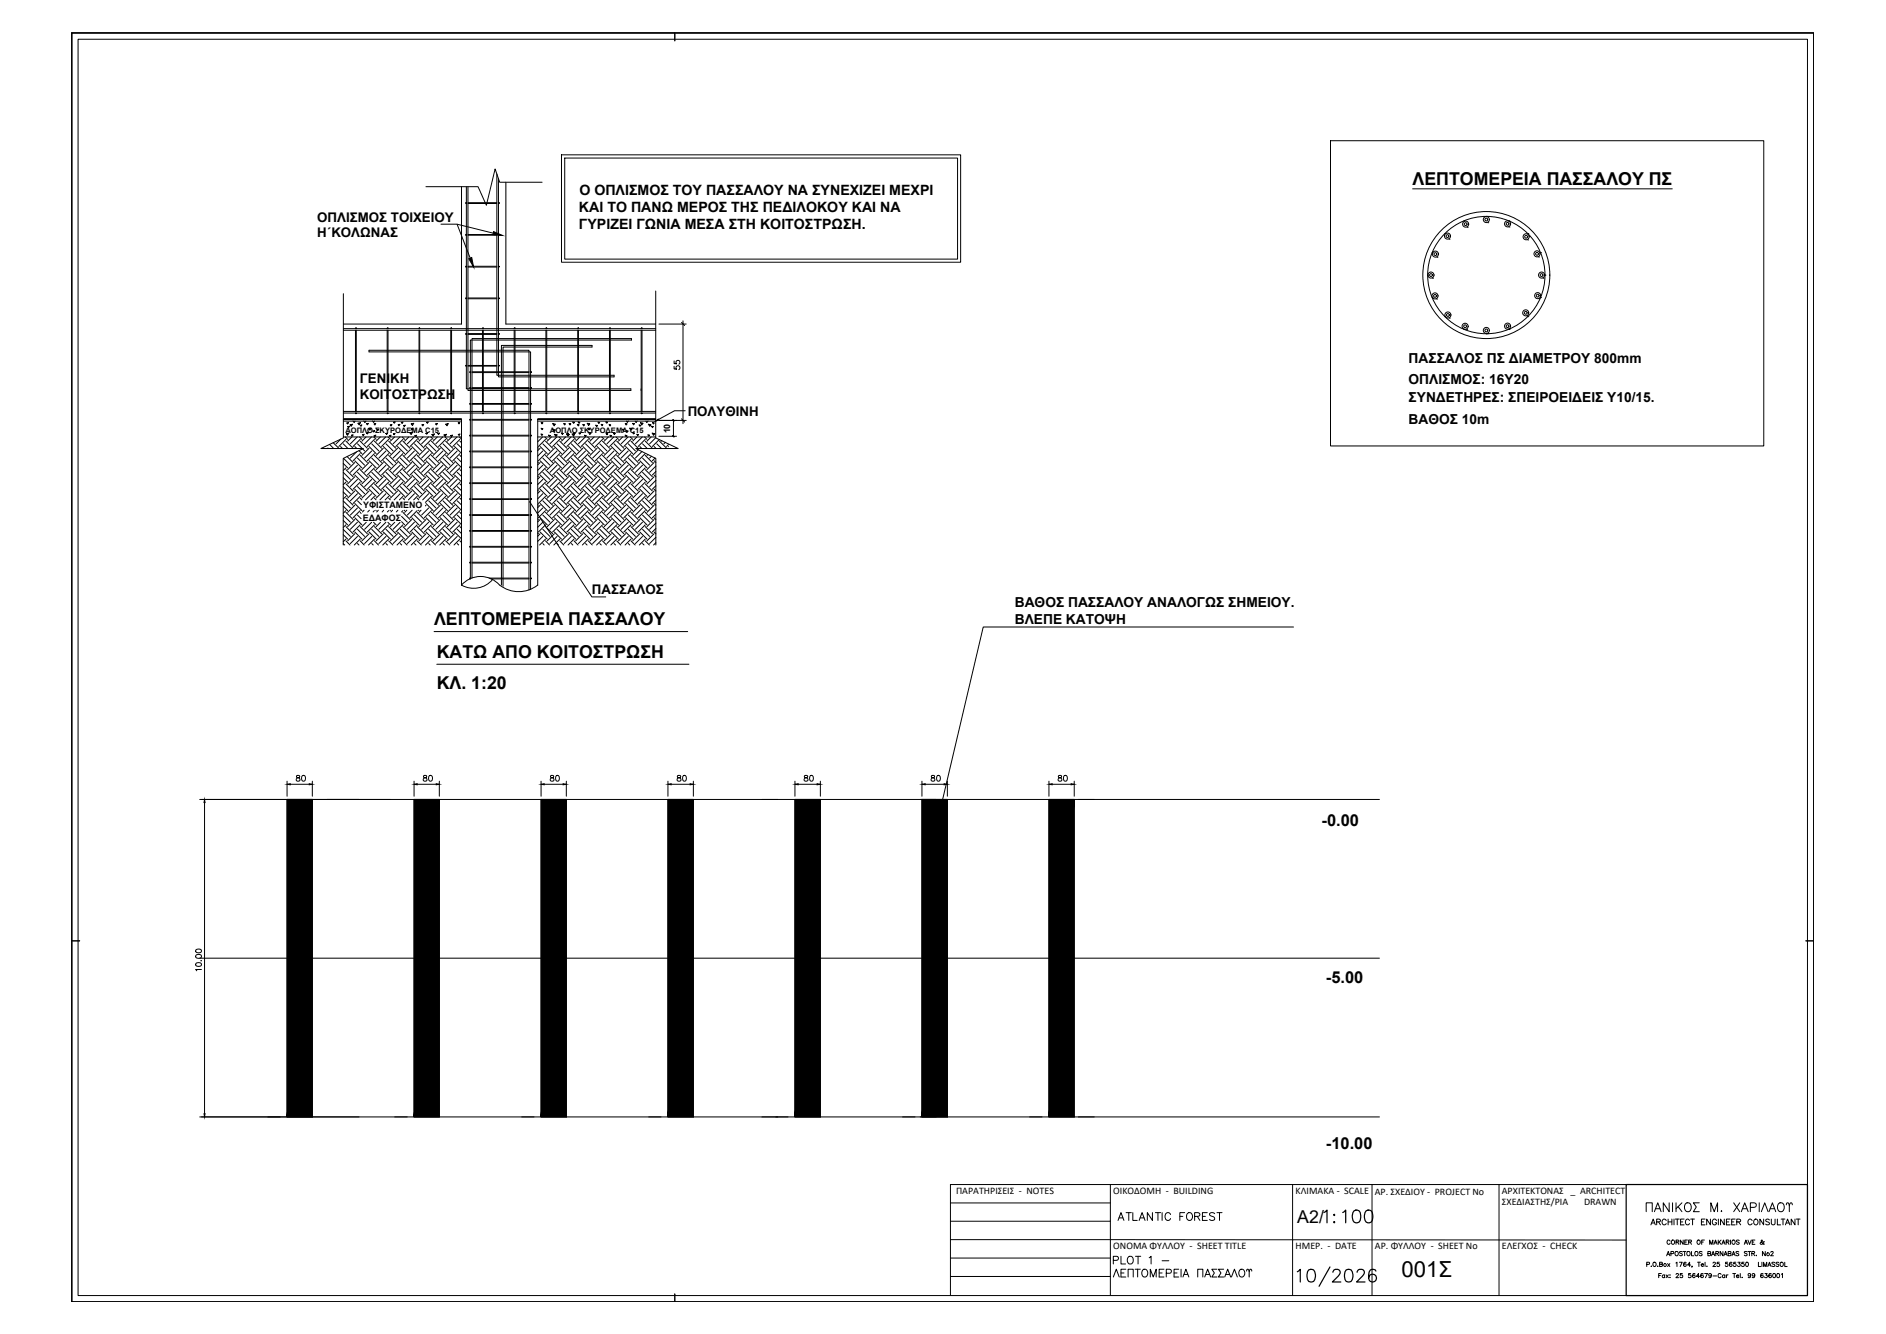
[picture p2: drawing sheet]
<svg xmlns="http://www.w3.org/2000/svg" width="594mm" height="420mm" viewBox="0 0 594 420" stroke-linecap="round" stroke-linejoin="round" font-family="sans-serif">
<defs><g id="words">
<text font-size="10.1" x="407.5" y="406.4">10/2026</text>
<text font-size="7.5" x="415.9" y="386.3">1:100</text>
<text font-size="7" x="441.5" y="402.2">001Σ</text>
<text font-size="6.2" x="517.2" y="382.8">PANIKOS M. CARILAOU</text>
<text font-size="5.7" x="351" y="385.6">ATLANTIC FOREST</text>
<g font-size="5.6">
<text x="445" y="58.3">ΛΕΠΤΟΜΕΡΕΙΑ ΠΑΣΣΑΛΟΥ ΠΣ</text>
<text x="136.7" y="196.9">ΛΕΠΤΟΜΕΡΕΙΑ ΠΑΣΣΑΛΟΥ</text>
<text x="137.6" y="207.2">ΚΑΤΩ ΑΠΟ ΚΟΙΤΟΣΤΡΩΣΗ</text>
<text x="137.6" y="217">ΚΛ. 1:20</text>
<text x="408.6" y="385.1">Α2/</text>
</g>
<text font-size="5.3" x="215.2" y="117.5" transform="rotate(-90 215.2 117.5)">55</text>
<g font-size="5.2">
<text x="416.3" y="260.2">-0.00</text>
<text x="417.7" y="309.5">-5.00</text>
<text x="417.7" y="361.7">-10.00</text>
</g>
<g font-size="4.9">
<text x="92.1" y="247.3">80</text>
<text x="131.9" y="247.3">80</text>
<text x="172.2" y="247.3">80</text>
<text x="212" y="247.3">80</text>
<text x="251.9" y="247.3">80</text>
<text x="292.1" y="247.3">80</text>
<text x="332" y="247.3">80</text>
<text x="64.2" y="306.9" transform="rotate(-90 64.2 306.9)">10.00</text>
</g>
<g font-size="4.5">
<text x="182.5" y="61.3">O ΟΠΛΙΣΜΟΣ ΤΟΥ ΠΑΣΣΑΛΟΥ ΝΑ ΣΥΝΕΧΙΖΕΙ ΜΕΧΡΙ</text>
<text x="182.4" y="66.7">ΚΑΙ ΤΟ ΠΑΝΩ ΜΕΡΟΣ ΤΗΣ ΠΕΔΙΛΟΚΟΥ ΚΑΙ ΝΑ</text>
<text x="182.4" y="72.1">ΓΥΡΙΖΕΙ ΓΩΝΙΑ ΜΕΣΑ ΣΤΗ ΚΟΙΤΟΣΤΡΩΣΗ.</text>
</g>
<g font-size="4.3">
<text x="443.7" y="114.5">ΠΑΣΣΑΛΟΣ ΠΣ ΔΙΑΜΕΤΡΟΥ 800mm</text>
<text x="443.7" y="120.9">ΟΠΛΙΣΜΟΣ: 16Υ20</text>
<text x="443.7" y="126.7">ΣΥΝΔΕΤΗΡΕΣ: ΣΠΕΙΡΟΕΙΔΕΙΣ Υ10/15.</text>
<text x="443.7" y="133.6">ΒΑΘΟΣ 10m</text>
<text x="319.7" y="191.2">ΒΑΘΟΣ ΠΑΣΣΑΛΟΥ ΑΝΑΛΟΓΩΣ ΣΗΜΕΙΟΥ.</text>
<text x="319.7" y="196.4">ΒΛΕΠΕ ΚΑΤΟΨΗ</text>
</g>
<g font-size="4.2">
<text x="99.9" y="69.8">ΟΠΛΙΣΜΟΣ ΤΟΙΧΕΙΟΥ</text>
<text x="99.9" y="74.7">Η΄ΚΟΛΩΝΑΣ</text>
<text x="113.4" y="120.5">ΓΕΝΙΚΗ</text>
<text x="113.4" y="125.7">ΚΟΙΤΟΣΤΡΩΣΗ</text>
<text x="216.6" y="130.9">ΠΟΛΥΘΙΝΗ</text>
<text x="186.4" y="187.1">ΠΑΣΣΑΛΟΣ</text>
</g>
<g font-size="3.2">
<text x="301.2" y="375.9">ΠΑΡΑΤΗΡΙΣΕΙΣ - NOTES</text>
<text x="350.7" y="375.9">ΟΙΚΟΔΟΜΗ - BUILDING</text>
<text x="408.1" y="375.9">ΚΛΙΜΑΚΑ - SCALE</text>
<text x="433.1" y="376.5">ΑΡ. ΣΧΕΔIOY - PROJECT No</text>
<text x="473.1" y="375.9">ΑΡΧΙΤΕΚΤΟΝΑΣ _ ARCHITECT</text>
<text x="473.1" y="379.5">ΣΧΕΔΙΑΣΤΗΣ/ΡΙΑ</text>
<text x="499" y="379.5">DRAWN</text>
<text x="350.7" y="393.4">ΟΝΟΜΑ ΦΥΛΛΟΥ - SHEET TITLE</text>
<text x="408.1" y="393.3">ΗΜΕΡ. - DATE</text>
<text x="433.1" y="393.4">ΑΡ. ΦΥΛΛΟΥ - SHEET No</text>
<text x="473.1" y="393.3">ΕΛΕΓΧΟΣ - CHECK</text>
</g>
<g font-size="2.8">
<text x="211.1" y="136.5" transform="rotate(-90 211.1 136.5)">10</text>
<text x="114.4" y="160.1">ΥΦΙΣΤΑΜΕΝΟ</text>
<text x="114.3" y="164">ΕΔΑΦΟΣ</text>
</g>
<g font-size="2.4">
<text x="108.8" y="136.2">ΑΟΠΛΟ ΣΚΥΡΟΔΕΜΑ C15</text>
<text x="173.2" y="136.2">ΑΟΠΛΟ ΣΚΥΡΟΔΕΜΑ C15</text>
</g>
</g></defs>
<!-- layer: 15 -->
<g fill="#000" stroke="#000" stroke-width=".31">
<path d="M90.4 251.8v100l8-100zM98.4 251.8v100h-8z"/>
<path d="M130.4 251.8v100l8-100zM138.4 251.8v100h-8z"/>
<path d="M170.4 251.8v100l8-100zM178.4 251.8v100h-8z"/>
<path d="M210.4 251.8v100l8-100zM218.4 251.8v100h-8z"/>
<path d="M250.4 251.8v100l8-100zM258.4 251.8v100h-8z"/>
<path d="M290.4 251.8v100l8-100zM298.4 251.8v100h-8z"/>
<path d="M330.4 251.8v100l8-100zM338.4 251.8v100h-8z"/>
</g>
<!-- layer: 4 -->
<path d="M62.9 301.8h371.6M62.9 351.8h371.6" fill="none" stroke="#000" stroke-width=".31"/>
<!-- layer: 1 -->
<g fill="none" stroke="#000" stroke-width=".31">
<path d="M22.6 10.4h548.7v399.6h-548.7zM212.6 10.4v2.5M146.9 58.8v63.7h51.8v.5h-51.3v-64.2M156.5 54.8v63.4h36.9v.5h-36.4v-62.4M176.9 48.8h125.7v33.8h-125.7zM177.9 49.8h123.7v31.8h-123.7zM445 59.5h81.8M138.9 70.6h5.1l11.4 2.8M144 70.6l4.1 10.7M108.2 104h98.3M108.2 103.5h98.3M108.2 130.1h98.3"/>
<path d="M108.2 129.6h98.3M109.1 136.6l.8-.2-.4 .7zM109.3 133.2l.5-.1-.3 .5zM109.6 134.4l.5-.2-.3 .5zM110.3 133.8l.8-.2-.5 .7zM110.7 137.1l.6-.2-.4 .5zM111.2 132.6l.3 .5 .3-.5M112.8 133.3l.8-.2-.5 .7zM113.5 134l.5-.2-.3 .5zM114.2 136.9l.5-.1-.3 .4zM114.6 132.6l.3 .5 .4-.5M115.5 133.5l.5-.1-.3 .4z"/>
<path d="M115.5 136.4l.5-.2-.3 .5zM116.2 135l.8-.2-.5 .7zM117.3 132.6l.4 .5 .3-.5M117.5 135.8l.5-.2-.3 .5zM117.9 137.2l.5-.2-.3 .5zM117.9 133.5l.5-.1-.3 .5zM118.8 135.3l.5-.1-.3 .4zM121.5 136.5l.6-.1-.3 .5zM122.6 137.2l.6-.1-.3 .4zM122.9 133.9l.6-.2-.4 .5zM123.9 136.7l.6-.2-.4 .4zM124 133l.5-.2-.3 .5z"/>
<path d="M125.4 133.8l.6-.2-.4 .5zM126.4 133.1l.6-.2-.3 .5zM127.1 134.1l.6-.2-.3 .5zM129.2 136.4l.8-.3-.5 .8zM129.5 133.5l.8-.2-.4 .7zM129.5 135.1l.5-.1-.2 .4zM130.7 137.2l.5-.1-.3 .4zM132.9 133.8l.6-.1-.3 .5zM134.2 136.5l.5-.2-.3 .5zM134.4 133l.5-.1-.3 .5zM136.1 136.9l.8-.2-.5 .7zM137.2 133.5l.6-.1-.3 .5z"/>
<path d="M137.9 136.5l.6-.1-.4 .5zM139.9 137l.8-.2-.5 .7zM140.4 133.6l.8-.2-.4 .7zM142 137.2l.5-.2-.3 .5zM144.4 133.2l.5-.1-.3 .4zM144.4 136.8l.5-.1-.3 .5zM170.4 136.7l.5 .1-.2 .4zM170.4 133.1l.6 .1-.3 .3zM170.4 134.9l.6 .1-.3 .3zM172.8 137l.5 .2-.2 .3zM174.1 133.4l.8 .2-.4 .5zM174.1 135.2l.8 .2-.4 .5z"/>
<path d="M174.6 136.8l.9 .2-.4 .5zM176.8 136.4l.6 .1-.2 .4zM177.5 133.4l.6 .1-.3 .4zM178.4 136.7l.9 .2-.4 .5zM178.6 136.4l.5 .1-.2 .4zM179.2 133.4l.6 .1-.3 .4zM180.2 136.7l.8 .2-.4 .5zM180.4 132.9l.5 .1-.2 .4zM180.6 136.3l.5 .2-.2 .3zM181.8 133.7l.6 .1-.2 .4zM182.1 132.9l.5 .1-.2 .4zM182.3 136.3l.5 .2-.2 .3z"/>
<path d="M183.6 133.7l.5 .1-.2 .4zM184.1 137.1l.5 .1-.2 .3zM185 133.3l.8 .2-.4 .5zM185.3 135l.5 .1-.3 .3zM185.3 136.1l.9 .3-.4 .5zM187.6 133.9l.6 .2-.2 .3zM188.3 132.9l.6 .2-.3 .3zM189.4 133.6l.5 .2-.2 .3zM190.8 132.8l.5 .2-.2 .3zM190.9 136.5l.5 .2-.2 .2zM191.9 133.7l.5 .2-.2 .3zM192.1 137.1l.6 .1-.3 .3z"/>
<path d="M193.2 136.4l.6 .1-.3 .4zM196 135.2l.6 .1-.3 .3zM196.9 137l.5 .2-.2 .3zM196.9 133.4l.6 .1-.3 .4zM197.3 135.6l.5 .2-.2 .3zM198 132.6l-.4 .5-.3-.5M198.3 134.8l.8 .2-.3 .5zM199.3 133.4l.5 .1-.2 .3zM199.3 136.2l.5 .2-.2 .3zM200.6 136.8l.5 .1-.2 .3zM200.7 132.6l-.3 .5-.3-.5M201.3 133.8l.5 .2-.2 .3z"/>
<path d="M201.7 133.1l.8 .2-.3 .5zM201.9 122.5v.5M204 136.9l.6 .2-.2 .3zM204.1 132.6l-.3 .5-.3-.5M204.2 133.6l.8 .2-.3 .5zM205.2 134.2l.5 .2-.2 .3zM205.4 136.4l.8 .2-.3 .5zM205.5 133.1l.5 .1-.2 .4zM207.6 132.4h5.5M207.6 137.4h5.5M212.1 132.4v5M215.8 129.4h-3.3l-5.1 2.7"/>
<path d="M136.7 198.9h79.9M148.7 182.1v-75.5h50.2v.5h-50.7v75.2M157.9 184.3v-75.5h28.6v.5h-28v75.4M167.1 185.6v-74.8h-50.9v-.5h50.4v75.5M407.5 197.5h-97.8l-13 55.2M137.6 209.2h79.4M62.9 251.8h371.6M90.4 251.8h8v100h-8zM102.9 251.8h20M130.4 251.8h8v100h-8zM170.4 251.8h8v100h-8zM210.4 251.8h8v100h-8z"/>
<path d="M240 251.8h5M250.4 251.8h8v100h-8zM289.9 251.8h5M290.4 251.8h8v100h-8zM330.4 251.8h8v100h-8zM339.7 251.8h5M22.6 296.3h2.5M568.8 296.3h2.5M240 351.8h5M289.9 351.8h5M339.7 351.8h5M212.6 407.5v2.5"/>
</g>
<!-- layer: 3 -->
<g fill="none" stroke="#000" stroke-width=".31">
<path d="M207.6 102.1h8.6M214.7 101.6l.9 .9M215.1 101v32.4M207.6 132.4h8.6M214.7 131.9l.9 1M166.8 158l19.6 30h4.4M63.5 251.8h49.6M64.4 252.8v98M90.4 246v4.8M98.4 246v4.8M130.4 246v4.8M138.4 246v4.8"/>
<path d="M170.4 246v4.8M178.4 246v4.8M210.4 246v4.8M218.4 246v4.8M250.4 246v4.8M258.4 246v4.8M290.4 246v4.8M298.4 246v4.8M330.4 246v4.8M338.4 246v4.8M63.5 351.8h49.6M124.3 351.8h4"/>
<path d="M164.3 351.8h3.9M204.3 351.8h3.9M244.3 351.8h3.9M284.3 351.8h3.9M324.3 351.8h4"/>
</g>
<!-- layer: 0 -->
<g fill="none" stroke="#000" stroke-width=".31">
<path d="M22.6 10.4h548.7v399.6h-548.7zM24.6 12.4h544.7v395.7h-544.7zM145.4 58.8v43.3h-37.2M159.3 57.4v44.7h47.2M170.8 57.4h-13.4l-1.4-4.2-2.8 11.4-2.6-5.8h-16.4M108.2 92.5v45.4l-7.1 3.4h13.3l-6.3 3.1v27.3M206.5 91.7v46.2l7.1 3.4h-13.3l6.3 3.1v27.3M108.2 132h37.2h-37.2h37.2v52.3M108.2 132.6h37.2M108.2 137.6h37.2M169.4 132.6h37.1M169.4 137.6h37.1"/>
<path d="M206.5 132h-37.1h37.1h-37.1v52.3M155.2 182.5a7.8 7.8 0 0 1-9.8 1.8 8 8 0 0 1 12 0M157.4 184.3a9.7 9.7 0 0 0 12 0"/>
</g>
<!-- layer: AKM -->
<g fill="none" stroke="#000" stroke-width=".31">
<path d="M419.1 44.3h136.5v96.2h-136.5zM103.8 140l1.3 1.3M104.9 139.4l1.8 1.8M107.4 138.3l-1.5 1.5M108.1 139.8l1.5 1.5M108.8 137.6l.7 .8M109 138.4l-2.3 2.2M109 138.9l2.2 2.3M110.8 137.6l-1.3 1.3M112.5 137.6l-2.1 2.2M112.6 139.8l1.5 1.5M113.2 137.6l.8 .8"/>
<path d="M113.5 138.4l-2.3 2.2M113.5 138.9l2.2 2.3M115.3 137.6l-1.3 1.3M117 137.6l-2.1 2.2M117.1 139.8l2.2 2.2M117.7 137.6l.8 .8M117.9 138.4l-2.2 2.2M117.9 138.9l2.3 2.3M119.8 137.6l-1.3 1.3M121.5 137.6l-2.2 2.2M121.6 139.8l2.2 2.2M122.2 137.6l.8 .8"/>
<path d="M122.4 138.4l-2.2 2.2M122.4 138.9l2.3 2.3M124.3 137.6l-1.3 1.3M126 137.6l-2.2 2.2M126.1 139.8l2.2 2.2M126.7 137.6l.8 .8M126.9 138.4l-2.2 2.2M126.9 138.9l2.3 2.3M128.8 137.6l-1.3 1.3M130.5 137.6l-2.2 2.2M130.6 139.8l2.2 2.2M131.2 137.6l.8 .8"/>
<path d="M131.4 138.4l-2.2 2.2M131.4 138.9l2.2 2.3M133.3 137.6l-1.3 1.3M135 137.6l-2.2 2.2M135 139.8l2.3 2.2M135.7 137.6l.7 .8M135.9 138.4l-2.3 2.2M135.9 138.9l2.2 2.3M137.8 137.6l-1.4 1.3M139.4 137.6l-2.1 2.2M139.5 139.8l2.3 2.2M140.2 137.6l.7 .8"/>
<path d="M140.4 138.4l-2.3 2.2M140.4 138.9l2.2 2.3M142.3 137.6l-1.4 1.3M143.9 137.6l-2.1 2.2M144 139.8l1.4 1.3M144.7 137.6l.7 .7M144.9 138.4l-2.3 2.2M144.9 138.9l.5 .5M170.9 137.6l-1.5 1.5M171 139.8l2.2 2.2M171.6 137.6l.8 .8M171.8 138.4l-2.2 2.2"/>
<path d="M171.8 138.9l2.3 2.3M173.7 137.6l-1.3 1.3M175.4 137.6l-2.2 2.2M175.5 139.8l2.2 2.2M176.1 137.6l.8 .8M176.3 138.4l-2.2 2.2M176.3 138.9l2.3 2.3M178.2 137.6l-1.3 1.3M179.9 137.6l-2.2 2.2M180 139.8l2.2 2.2M180.6 137.6l.8 .8M180.8 138.4l-2.2 2.2"/>
<path d="M180.8 138.9l2.2 2.3M182.7 137.6l-1.3 1.3M184.4 137.6l-2.2 2.2M184.4 139.8l2.3 2.2M185.1 137.6l.7 .8M185.3 138.4l-2.3 2.2M185.3 138.9l2.2 2.3M187.2 137.6l-1.4 1.3M188.8 137.6l-2.1 2.2M188.9 139.8l2.3 2.2M189.6 137.6l.7 .8M189.8 138.4l-2.3 2.2"/>
<path d="M189.8 138.9l2.2 2.3M191.6 137.6l-1.3 1.3M193.3 137.6l-2.1 2.2M193.4 139.8l2.3 2.2M194.1 137.6l.7 .8M194.3 138.4l-2.3 2.2M194.3 138.9l2.2 2.3M196.1 137.6l-1.3 1.3M197.8 137.6l-2.1 2.2M197.9 139.8l2.3 2.2M198.5 137.6l.8 .8M198.8 138.4l-2.3 2.2"/>
<path d="M198.8 138.9l2.2 2.3M200.6 137.6l-1.3 1.3M202.3 137.6l-2.1 2.2M202.4 139.8l1.5 1.5M203 137.6l.8 .8M203.2 138.4l-2.2 2.2M203.2 138.9l2.3 2.3M205.1 137.6l-1.3 1.3M206.5 137.9l-1.9 1.9M206.9 139.8l1.5 1.5M207.7 138.4l-2.2 2.2M207.7 138.9l2.3 2.3"/>
<path d="M208.4 138.8l-.1 .1M209.6 139.3l-.5 .5M103.3 141.1l.1 .2M107.3 141.2l-.1 .1M107.3 140.6l.6 .7M108.1 159.4l1.4 1.4M108.1 154.9l1.4 1.4M108.1 150.5l1.4 1.3M108.1 146l1.4 1.4M108.1 157.8l2.3 2.2M108.1 153.3l2.3 2.2M108.1 148.8l2.3 2.2"/>
<path d="M108.2 144.4l2.2 2.1M109 147.4l-.9 .8M109 151.8l-.9 .9M109 156.3l-.9 .8M109 156.9l2.2 2.2M109 152.4l2.2 2.2M109 147.9l2.2 2.3M109.3 143.8l1.9 1.9M111.8 141.2l-.1 .1M111.8 145.7l-2.3 2.2M111.8 150.2l-2.3 2.2M111.8 154.6l-2.3 2.3"/>
<path d="M111.8 159.1l-2.3 2.3M111.8 158.6l2.2 2.2M111.8 154.1l2.2 2.2M111.8 149.6l2.2 2.2M111.8 145.1l2.2 2.3M111.8 140.6l.6 .7M112.3 142.3l-1.9 2M112.6 146.5l-2.2 2.3M112.6 151l-2.2 2.2M112.6 155.5l-2.2 2.2M112.6 160l-2.2 2.2M112.6 157.7l1.2 1.3"/>
<path d="M112.6 153.2l2.3 2.3M112.6 148.8l2.3 2.2M112.6 144.3l2.3 2.2M113.1 141.9l.9 1M113.5 142.9l-2.3 2.2M113.5 147.4l-2.3 2.2M113.5 151.8l-2.3 2.3M113.5 156.3l-2.3 2.3M113.5 156.9l.5 .5M113.5 152.4l2.2 2.2M113.5 147.9l2.2 2.3M113.5 143.4l2.2 2.3"/>
<path d="M114.2 141.4l.7 .6M116.2 141.2l-2.2 2.2M116.2 145.7l-2.2 2.2M116.2 150.2l-2.2 2.2M116.2 154.6l-2.2 2.3M116.2 154.1l2.3 2.2M116.2 149.6l2.3 2.2M116.2 145.1l2.3 2.3M116.2 140.6l2.3 2.3M117.1 142l-2.2 2.3M117.1 146.5l-2.2 2.3M117.1 151l-2.2 2.2"/>
<path d="M117.1 155.5l-2 1.9M117.1 153.2l2.2 2.3M117.1 148.8l2.2 2.2M117.1 144.3l2.2 2.2M117.9 142.9l-2.2 2.2M117.9 147.4l-2.2 2.2M117.9 151.8l-2.2 2.3M117.9 156.3l-1.1 1.1M117.9 156.9l.5 .5M117.9 152.4l2.3 2.2M117.9 147.9l2.3 2.3M117.9 143.4l2.3 2.3"/>
<path d="M120.7 141.2l-2.2 2.2M120.7 145.7l-2.2 2.2M120.7 150.2l-2.2 2.2M120.7 154.6l-2.2 2.3M120.7 154.1l2.3 2.2M120.7 149.6l2.3 2.2M120.7 145.1l2.3 2.3M120.7 140.6l2.3 2.3M121.6 142l-2.3 2.3M121.6 146.5l-2.3 2.3M121.6 151l-2.3 2.2M121.6 155.5l-1.9 1.9"/>
<path d="M121.6 153.2l2.2 2.3M121.6 148.8l2.2 2.2M121.6 144.3l2.2 2.2M122.4 142.9l-2.2 2.2M122.4 147.4l-2.2 2.2M122.4 151.8l-2.2 2.3M122.4 156.3l-1.1 1.1M122.4 156.9l.5 .5M122.4 152.4l2.3 2.2M122.4 147.9l2.3 2.3M122.4 143.4l2.3 2.3M125.2 141.2l-2.2 2.2"/>
<path d="M125.2 145.7l-2.2 2.2M125.2 150.2l-2.2 2.2M125.2 154.6l-2.2 2.3M125.2 154.1l2.3 2.2M125.2 149.6l2.3 2.2M125.2 145.1l2.3 2.3M125.2 140.6l2.3 2.3M126.1 142l-2.3 2.3M126.1 146.5l-2.3 2.3M126.1 151l-2.3 2.2M126.1 155.5l-1.9 1.9M126.1 153.2l2.2 2.3"/>
<path d="M126.1 148.8l2.2 2.2M126.1 144.3l2.2 2.2M126.9 142.9l-2.2 2.2M126.9 147.4l-2.2 2.2M126.9 151.8l-2.2 2.3M126.9 156.3l-1.1 1.1M126.9 156.9l.5 .5M126.9 152.4l2.3 2.2M126.9 147.9l2.3 2.3M126.9 143.4l2.3 2.3M129.7 141.2l-2.2 2.2M129.7 145.7l-2.2 2.2"/>
<path d="M129.7 150.2l-2.2 2.2M129.7 154.6l-2.2 2.3M129.7 154.1l2.3 2.2M129.7 149.6l2.3 2.2M129.7 145.1l2.3 2.3M129.7 140.6l2.3 2.3M130.6 142l-2.3 2.3M130.6 146.5l-2.3 2.3M130.6 151l-2.3 2.2M130.6 155.5l-1.9 1.9M130.6 153.2l2.2 2.3M130.6 148.8l2.2 2.2"/>
<path d="M130.6 144.3l2.2 2.2M131.4 142.9l-2.2 2.2M131.4 147.4l-2.2 2.2M131.4 151.8l-2.2 2.3M131.4 156.3l-1.1 1.1M131.4 156.9l.5 .5M131.4 152.4l2.2 2.2M131.4 147.9l2.2 2.3M131.4 143.4l2.2 2.3M134.2 141.2l-2.2 2.2M134.2 145.7l-2.2 2.2M134.2 150.2l-2.2 2.2"/>
<path d="M134.2 154.6l-2.2 2.3M134.2 159.1l-.2 .2M134.2 158.6l2.2 2.2M134.2 154.1l2.2 2.2M134.2 149.6l2.2 2.2M134.2 145.1l2.2 2.3M134.2 140.6l2.2 2.3M135 142l-2.2 2.3M135 146.5l-2.2 2.3M135 151l-2.2 2.2M135 155.5l-1.9 1.9M135 160l-2.2 2.2"/>
<path d="M135 157.7l2.3 2.3M135 153.2l2.3 2.3M135 148.8l2.3 2.2M135 144.3l2.3 2.2M135.9 142.9l-2.3 2.2M135.9 147.4l-2.3 2.2M135.9 151.8l-2.3 2.3M135.9 156.3l-1.9 1.9M135.9 156.9l2.2 2.2M135.9 152.4l2.2 2.2M135.9 147.9l2.2 2.3M135.9 143.4l2.2 2.3"/>
<path d="M138.7 141.2l-2.3 2.2M138.7 145.7l-2.3 2.2M138.7 150.2l-2.3 2.2M138.7 154.6l-2.3 2.3M138.7 159.1l-2.3 2.3M138.7 158.6l2.2 2.2M138.7 154.1l2.2 2.2M138.7 149.6l2.2 2.2M138.7 145.1l2.2 2.3M138.7 140.6l2.2 2.3M139.5 142l-2.2 2.3M139.5 146.5l-2.2 2.3"/>
<path d="M139.5 151l-2.2 2.2M139.5 155.5l-2.2 2.2M139.5 160l-2.2 2.2M139.5 157.7l2.3 2.3M139.5 153.2l2.3 2.3M139.5 148.8l2.3 2.2M139.5 144.3l2.3 2.2M140.4 142.9l-2.3 2.2M140.4 147.4l-2.3 2.2M140.4 151.8l-2.3 2.3M140.4 156.3l-2.3 2.3M140.4 156.9l2.2 2.2"/>
<path d="M140.4 152.4l2.2 2.2M140.4 147.9l2.2 2.3M140.4 143.4l2.2 2.3M143.2 141.2l-2.3 2.2M143.2 145.7l-2.3 2.2M143.2 150.2l-2.3 2.2M143.2 154.6l-2.3 2.3M143.2 159.1l-2.3 2.3M143.2 158.6l2.2 2.1M143.2 154.1l2.2 2.2M143.2 149.6l2.2 2.2M143.2 145.1l2.2 2.2"/>
<path d="M143.2 140.6l2.2 2.2M144 142l-2.2 2.3M144 146.5l-2.2 2.3M144 151l-2.2 2.2M144 155.5l-2.2 2.2M144 160l-2.2 2.2M144 157.7l1.4 1.3M144 153.2l1.4 1.4M144 148.8l1.4 1.3M144 144.3l1.4 1.3M144.9 142.9l-2.3 2.2M144.9 147.4l-2.3 2.2"/>
<path d="M144.9 151.8l-2.3 2.3M144.9 156.3l-2.3 2.3M144.9 156.9l.5 .5M144.9 152.4l.5 .5M144.9 147.9l.5 .5M144.9 143.4l.5 .5M169.4 158.9l.2 .2M169.4 154.4l.2 .2M169.4 149.9l.2 .3M169.4 145.5l.2 .2M169.4 141l.2 .2M170.1 141.2l-.7 .7"/>
<path d="M170.1 145.7l-.7 .7M170.1 150.2l-.7 .7M170.1 154.6l-.7 .8M170.1 159.1l-.7 .8M170.1 158.6l2.3 2.2M170.1 154.1l2.3 2.2M170.1 149.6l2.3 2.2M170.1 145.1l2.3 2.3M170.1 140.6l2.3 2.3M171 142l-1.6 1.6M171 146.5l-1.6 1.6M171 151l-1.6 1.6"/>
<path d="M171 155.5l-1.6 1.6M171 160l-1.6 1.6M171 157.7l2.2 2.3M171 153.2l2.2 2.3M171 148.8l2.2 2.2M171 144.3l2.2 2.2M171.8 142.9l-2.2 2.2M171.8 147.4l-2.2 2.2M171.8 151.8l-2.2 2.3M171.8 156.3l-2.2 2.3M171.8 156.9l2.3 2.2M171.8 152.4l2.3 2.2"/>
<path d="M171.8 147.9l2.3 2.3M171.8 143.4l2.3 2.3M174.6 141.2l-2.2 2.2M174.6 145.7l-2.2 2.2M174.6 150.2l-2.2 2.2M174.6 154.6l-2.2 2.3M174.6 159.1l-2.2 2.3M174.6 158.6l2.3 2.2M174.6 154.1l2.3 2.2M174.6 149.6l2.3 2.2M174.6 145.1l2.3 2.3M174.6 140.6l2.3 2.3"/>
<path d="M175.5 142l-2.3 2.3M175.5 146.5l-2.3 2.3M175.5 151l-2.3 2.2M175.5 155.5l-2.3 2.2M175.5 160l-2.3 2.2M175.5 157.7l2.2 2.3M175.5 153.2l2.2 2.3M175.5 148.8l2.2 2.2M175.5 144.3l2.2 2.2M176.3 142.9l-2.2 2.2M176.3 147.4l-2.2 2.2M176.3 151.8l-2.2 2.3"/>
<path d="M176.3 156.3l-2.2 2.3M176.3 156.9l2.3 2.2M176.3 152.4l2.3 2.2M176.3 147.9l2.3 2.3M176.3 143.4l2.3 2.3M179.1 141.2l-2.2 2.2M179.1 145.7l-2.2 2.2M179.1 150.2l-2.2 2.2M179.1 154.6l-2.2 2.3M179.1 159.1l-2.2 2.3M179.1 158.6l2.3 2.2M179.1 154.1l2.3 2.2"/>
<path d="M179.1 149.6l2.3 2.2M179.1 145.1l2.3 2.3M179.1 140.6l2.3 2.3M180 142l-2.3 2.3M180 146.5l-2.3 2.3M180 151l-2.3 2.2M180 155.5l-2.3 2.2M180 160l-2.3 2.2M180 157.7l2.2 2.3M180 153.2l2.2 2.3M180 148.8l2.2 2.2M180 144.3l2.2 2.2"/>
<path d="M180.8 142.9l-2.2 2.2M180.8 147.4l-2.2 2.2M180.8 151.8l-2.2 2.3M180.8 156.3l-2.2 2.3M180.8 156.9l2.2 2.2M180.8 152.4l2.2 2.2M180.8 147.9l2.2 2.3M180.8 143.4l2.2 2.3M183.6 141.2l-2.2 2.2M183.6 145.7l-2.2 2.2M183.6 150.2l-2.2 2.2M183.6 154.6l-2.2 2.3"/>
<path d="M183.6 159.1l-2.2 2.3M183.6 158.6l2.2 2.2M183.6 154.1l2.2 2.2M183.6 149.6l2.2 2.2M183.6 145.1l2.2 2.3M183.6 140.6l2.2 2.3M184.4 142l-2.2 2.3M184.4 146.5l-2.2 2.3M184.4 151l-2.2 2.2M184.4 155.5l-2.2 2.2M184.4 160l-2.2 2.2M184.4 157.7l2.3 2.3"/>
<path d="M184.4 153.2l2.3 2.3M184.4 148.8l2.3 2.2M184.4 144.3l2.3 2.2M185.3 142.9l-2.3 2.2M185.3 147.4l-2.3 2.2M185.3 151.8l-2.3 2.3M185.3 156.3l-2.3 2.3M185.3 156.9l2.2 2.2M185.3 152.4l2.2 2.2M185.3 147.9l2.2 2.3M185.3 143.4l2.2 2.3M188.1 141.2l-2.3 2.2"/>
<path d="M188.1 145.7l-2.3 2.2M188.1 150.2l-2.3 2.2M188.1 154.6l-2.3 2.3M188.1 159.1l-2.3 2.3M188.1 158.6l2.2 2.2M188.1 154.1l2.2 2.2M188.1 149.6l2.2 2.2M188.1 145.1l2.2 2.3M188.1 140.6l2.2 2.3M188.9 142l-2.2 2.3M188.9 146.5l-2.2 2.3M188.9 151l-2.2 2.2"/>
<path d="M188.9 155.5l-2.2 2.2M188.9 160l-2.2 2.2M188.9 157.7l2.3 2.3M188.9 153.2l2.3 2.3M188.9 148.8l2.3 2.2M188.9 144.3l2.3 2.2M189.8 142.9l-2.3 2.2M189.8 147.4l-2.3 2.2M189.8 151.8l-2.3 2.3M189.8 156.3l-2.3 2.3M189.8 156.9l2.2 2.2M189.8 152.4l2.2 2.2"/>
<path d="M189.8 147.9l2.2 2.3M189.8 143.4l2.2 2.3M192.6 141.2l-2.3 2.2M192.6 145.7l-2.3 2.2M192.6 150.2l-2.3 2.2M192.6 154.6l-2.3 2.3M192.6 159.1l-2.3 2.3M192.6 158.6l2.2 2.2M192.6 154.1l2.2 2.2M192.6 149.6l2.2 2.2M192.6 145.1l2.2 2.3M192.6 140.6l2.2 2.3"/>
<path d="M193.4 142l-2.2 2.3M193.4 146.5l-2.2 2.3M193.4 151l-2.2 2.2M193.4 155.5l-2.2 2.2M193.4 160l-2.2 2.2M193.4 157.7l2.3 2.3M193.4 153.2l2.3 2.3M193.4 148.8l2.3 2.2M193.4 144.3l2.3 2.2M194.3 142.9l-2.3 2.2M194.3 147.4l-2.3 2.2M194.3 151.8l-2.3 2.3"/>
<path d="M194.3 156.3l-2.3 2.3M194.3 156.9l2.2 2.2M194.3 152.4l2.2 2.2M194.3 147.9l2.2 2.3M194.3 143.4l2.2 2.3M197.1 141.2l-2.3 2.2M197.1 145.7l-2.3 2.2M197.1 150.2l-2.3 2.2M197.1 154.6l-2.3 2.3M197.1 159.1l-2.3 2.3M197.1 158.6l2.2 2.2M197.1 154.1l2.2 2.2"/>
<path d="M197.1 149.6l2.2 2.2M197.1 145.1l2.2 2.3M197.1 140.6l2.2 2.3M197.9 142l-2.2 2.3M197.9 146.5l-2.2 2.3M197.9 151l-2.2 2.2M197.9 155.5l-2.2 2.2M197.9 160l-2.2 2.2M197.9 157.7l2.3 2.3M197.9 153.2l2.3 2.3M197.9 148.8l2.3 2.2M197.9 144.3l2.3 2.2"/>
<path d="M198.8 142.9l-2.3 2.2M198.8 147.4l-2.3 2.2M198.8 151.8l-2.3 2.3M198.8 156.3l-2.3 2.3M198.8 156.9l2.2 2.2M198.8 152.4l2.2 2.2M198.8 147.9l2.2 2.3M198.8 143.4l2.2 2.3M201.1 141.6l-1.8 1.8M201.5 141.2v.1M201.5 145.7l-2.2 2.2M201.5 150.2l-2.2 2.2"/>
<path d="M201.5 154.6l-2.2 2.3M201.5 159.1l-2.2 2.3M201.5 158.6l2.3 2.2M201.5 154.1l2.3 2.2M201.5 149.6l2.3 2.2M201.5 145.1l2.3 2.3M201.5 140.6l.7 .7M202.2 142.2l-2 2.1M202.4 146.5l-2.2 2.3M202.4 151l-2.2 2.2M202.4 155.5l-2.2 2.2M202.4 160l-2.2 2.2"/>
<path d="M202.4 157.7l2.2 2.3M202.4 153.2l2.2 2.3M202.4 148.8l2.2 2.2M202.4 144.3l2.2 2.2M203.2 142.9l-2.2 2.2M203.2 147.4l-2.2 2.2M203.2 151.8l-2.2 2.3M203.2 156.3l-2.2 2.3M203.2 156.9l2.3 2.2M203.2 152.4l2.3 2.2M203.2 147.9l2.3 2.3M203.2 143.4l2.3 2.3"/>
<path d="M204.1 143.2l-.3 .2M205.2 143.7l-.6 .6M206 141.2v.1M206 145.7l-2.2 2.2M206 150.2l-2.2 2.2M206 154.6l-2.2 2.3M206 159.1l-2.2 2.3M206 158.6l.6 .5M206 154.1l.6 .5M206 149.6l.6 .6M206 145.1l.6 .5M206 140.6l.7 .7"/>
<path d="M206.3 144.3l-.8 .8M206.6 148.5l-1.1 1.1M206.6 153l-1.1 1.1M206.6 157.5l-1.1 1.1M206.6 146.8l-2 2M206.6 151.3l-2 1.9M206.6 155.8l-2 1.9M210.5 141.2v.1M210.5 140.6h.1M210.6 140l-.6 .6M108.1 168.4l1.4 1.4M108.1 163.9l1.4 1.4"/>
<path d="M108.1 171.2l.5 .5M108.1 166.8l2.3 2.2M108.1 162.3l2.3 2.2M109 160.8l-.9 .8M109 165.3l-.9 .8M109 169.8l-.9 .8M109 170.3l1.2 1.4M109 165.9l2.2 2.2M109 161.4l2.2 2.2M111.8 163.6l-2.3 2.3M111.8 168.1l-2.3 2.2M111.8 167.6l2.2 2.2"/>
<path d="M111.8 163.1l2.2 2.2M112.6 164.5l-2.2 2.2M112.6 169l-2.2 2.2M112.6 171.2l.5 .5M112.6 166.7l2.3 2.3M112.6 162.2l1.1 1.2M113.5 160.8l-2.3 2.3M113.5 165.3l-2.3 2.3M113.5 169.8l-1.9 1.9M113.5 170.3l1.2 1.4M113.5 165.9l2.2 2.2M113.5 161.4l.2 .3"/>
<path d="M114.7 160.7l-.5 .5M115.4 164.5l-1.4 1.4M116.2 168.1l-2.2 2.2M116.2 167.6l2.3 2.2M116.4 160.7l-.6 .5M117.1 164.5l-2.2 2.2M117.1 169l-2.2 2.2M117.1 171.2l.5 .5M117.1 166.7l2.2 2.3M117.7 164.5l.8 .8M117.9 160.8l-.4 .4M117.9 165.3l-2.2 2.3"/>
<path d="M117.9 169.8l-1.8 1.9M117.9 170.3l1.3 1.4M117.9 165.9l2.3 2.2M118.4 160.7l.1 .1M119.2 160.7l-.5 .5M119.8 164.5l-1.3 1.4M120.7 168.1l-2.2 2.2M120.7 167.6l2.3 2.2M120.9 160.7l-.5 .5M121.5 164.5l-2.2 2.2M121.6 169l-2.3 2.2M121.6 171.2l.4 .5"/>
<path d="M121.6 166.7l2.2 2.3M122.2 164.5l.8 .8M122.4 160.8l-.4 .4M122.4 165.3l-2.2 2.3M122.4 169.8l-1.8 1.9M122.4 170.3l1.3 1.4M122.4 165.9l2.3 2.2M122.9 160.7l.1 .1M123.7 160.7l-.6 .5M124.3 164.5l-1.3 1.4M125.2 168.1l-2.2 2.2M125.2 167.6l2.3 2.2"/>
<path d="M125.3 160.7l-.5 .5M126 164.5l-2.2 2.2M126.1 169l-2.3 2.2M126.1 171.2l.4 .5M126.1 166.7l2.2 2.3M126.5 164.3l1 1M126.5 162.6l1.8 1.9M126.9 160.8l-.4 .4M126.9 165.3l-2.2 2.3M126.9 169.8l-1.8 1.9M126.9 170.3l1.3 1.4M126.9 165.9l2.3 2.2"/>
<path d="M126.9 161.4l2.3 2.2M127.3 160.7l.2 .1M128.1 160.7l-.6 .7M129.7 163.6l-2.2 2.3M129.7 168.1l-2.2 2.2M129.7 167.6l2.3 2.2M129.7 163.1l2.3 2.2M129.8 160.7l-1.5 1.5M130.6 164.5l-2.3 2.2M130.6 169l-2.3 2.2M130.6 171.2l.4 .5M130.6 166.7l2.2 2.3"/>
<path d="M130.6 162.2l2.2 2.3M131.4 160.8l-2.2 2.3M131.4 165.3l-2.2 2.3M131.4 169.8l-1.9 1.9M131.4 170.3l1.3 1.4M131.4 165.9l2.2 2.2M131.4 161.4l2.2 2.2M131.8 160.7l.2 .1M132.6 160.7l-.6 .7M134.2 163.6l-2.2 2.3M134.2 168.1l-2.2 2.2M134.2 167.6l2.2 2.2"/>
<path d="M134.2 163.1l2.2 2.2M135 164.5l-2.2 2.2M135 169l-2.2 2.2M135 171.2l.5 .5M135 166.7l2.3 2.3M135 162.2l2.3 2.3M135.9 160.8l-2.3 2.3M135.9 165.3l-2.3 2.3M135.9 169.8l-1.9 1.9M135.9 170.3l1.3 1.4M135.9 165.9l2.2 2.2M135.9 161.4l2.2 2.2"/>
<path d="M138.7 163.6l-2.3 2.3M138.7 168.1l-2.3 2.2M138.7 167.6l2.2 2.2M138.7 163.1l2.2 2.2M139.5 164.5l-2.2 2.2M139.5 169l-2.2 2.2M139.5 171.2l.5 .5M139.5 166.7l2.3 2.3M139.5 162.2l2.3 2.3M140.4 160.8l-2.3 2.3M140.4 165.3l-2.3 2.3M140.4 169.8l-1.9 1.9"/>
<path d="M140.4 170.3l1.3 1.4M140.4 165.9l2.2 2.2M140.4 161.4l2.2 2.2M143.2 163.6l-2.3 2.3M143.2 168.1l-2.3 2.2M143.2 167.6l2.2 2.1M143.2 163.1l2.2 2.1M144 164.5l-2.2 2.2M144 169l-2.2 2.2M144 171.2l.5 .5M144 166.7l1.4 1.4M144 162.2l1.4 1.4"/>
<path d="M144.9 160.8l-2.3 2.3M144.9 165.3l-2.3 2.3M144.9 169.8l-1.9 1.9M144.9 170.3l.5 .6M144.9 165.9l.5 .5M144.9 161.4l.5 .5M169.4 167.9l.2 .2M169.4 163.4l.2 .2M170.1 163.6l-.7 .8M170.1 168.1l-.7 .8M170.1 167.6l2.3 2.2M170.1 163.1l2.3 2.2"/>
<path d="M171 164.5l-1.6 1.6M171 169l-1.6 1.5M171 171.2l.4 .5M171 166.7l2.2 2.3M171 162.2l2.2 2.3M171.8 160.8l-2.2 2.3M171.8 165.3l-2.2 2.3M171.8 169.8l-1.8 1.9M171.8 170.3l1.3 1.4M171.8 165.9l2.3 2.2M171.8 161.4l2.3 2.2M174.6 163.6l-2.2 2.3"/>
<path d="M174.6 168.1l-2.2 2.2M174.6 167.6l2.3 2.2M174.6 163.1l2.3 2.2M175.5 164.5l-2.3 2.2M175.5 169l-2.3 2.2M175.5 171.2l.4 .5M175.5 166.7l2.2 2.3M175.5 162.2l2.2 2.3M176.3 160.8l-2.2 2.3M176.3 165.3l-2.2 2.3M176.3 169.8l-1.8 1.9M176.3 170.3l1.3 1.4"/>
<path d="M176.3 165.9l2.3 2.2M176.3 161.4l2.3 2.2M179.1 163.6l-2.2 2.3M179.1 168.1l-2.2 2.2M179.1 167.6l2.3 2.2M179.1 163.1l2.3 2.2M180 164.5l-2.3 2.2M180 169l-2.3 2.2M180 171.2l.4 .5M180 166.7l2.2 2.3M180 162.2l2.2 2.3M180.8 160.8l-2.2 2.3"/>
<path d="M180.8 165.3l-2.2 2.3M180.8 169.8l-1.9 1.9M180.8 170.3l1.3 1.4M180.8 165.9l2.2 2.2M180.8 161.4l2.2 2.2M183.6 163.6l-2.2 2.3M183.6 168.1l-2.2 2.2M183.6 167.6l2.2 2.2M183.6 163.1l2.2 2.2M184.4 164.5l-2.2 2.2M184.4 169l-2.2 2.2M184.4 171.2l.5 .5"/>
<path d="M184.4 166.7l2.3 2.3M184.4 162.2l2.3 2.3M185.3 160.8l-2.3 2.3M185.3 165.3l-2.3 2.3M185.3 169.8l-1.9 1.9M185.3 170.3l1.3 1.4M185.3 165.9l2.2 2.2M185.3 161.4l2.2 2.2M188.1 163.6l-2.3 2.3M188.1 168.1l-2.3 2.2M188.1 167.6l2.2 2.2M188.1 163.1l2.2 2.2"/>
<path d="M188.9 164.5l-2.2 2.2M188.9 169l-2.2 2.2M188.9 171.2l.5 .5M188.9 166.7l2.3 2.3M188.9 162.2l2.3 2.3M189.8 160.8l-2.3 2.3M189.8 165.3l-2.3 2.3M189.8 169.8l-1.9 1.9M189.8 170.3l1.3 1.4M189.8 165.9l2.2 2.2M189.8 161.4l2.2 2.2M192.6 163.6l-2.3 2.3"/>
<path d="M192.6 168.1l-2.3 2.2M192.6 167.6l2.2 2.2M192.6 163.1l2.2 2.2M193.4 164.5l-2.2 2.2M193.4 169l-2.2 2.2M193.4 171.2l.5 .5M193.4 166.7l2.3 2.3M193.4 162.2l2.3 2.3M194.3 160.8l-2.3 2.3M194.3 165.3l-2.3 2.3M194.3 169.8l-1.9 1.9M194.3 170.3l1.2 1.4"/>
<path d="M194.3 165.9l2.2 2.2M194.3 161.4l2.2 2.2M197.1 163.6l-2.3 2.3M197.1 168.1l-2.3 2.2M197.1 167.6l2.2 2.2M197.1 163.1l2.2 2.2M197.9 164.5l-2.2 2.2M197.9 169l-2.2 2.2M197.9 171.2l.5 .5M197.9 166.7l2.3 2.3M197.9 162.2l2.3 2.3M198.8 160.8l-2.3 2.3"/>
<path d="M198.8 165.3l-2.3 2.3M198.8 169.8l-1.9 1.9M198.8 170.3l1.3 1.4M198.8 165.9l2.2 2.2M198.8 161.4l2.2 2.2M201.5 163.6l-2.2 2.3M201.5 168.1l-2.2 2.2M201.5 167.6l2.3 2.2M201.5 163.1l2.3 2.2M202.4 164.5l-2.2 2.2M202.4 169l-2.2 2.2M202.4 171.2l.5 .5"/>
<path d="M202.4 166.7l2.2 2.3M202.4 162.2l2.2 2.3M203.2 160.8l-2.2 2.3M203.2 165.3l-2.2 2.3M203.2 169.8l-1.8 1.9M203.2 170.3l1.4 1.4M203.2 165.9l2.3 2.2M203.2 161.4l2.3 2.2M206 163.6l-2.2 2.3M206 168.1l-2.2 2.2M206 167.6l.6 .5M206 163.1l.6 .5"/>
<path d="M206.6 162l-1.1 1.1M206.6 166.5l-1.1 1.1M206.6 170.9l-.7 .8M206.6 160.3l-2 1.9M206.6 164.8l-2 1.9M206.6 169.2l-2 2"/>
</g>
<!-- layer: 2 -->
<g fill="none" stroke="#000" stroke-width=".31">
<path d="M146.8 63.8h.1M146.8 64.1h.1M146.8 73.9h.1M146.8 74.1h.1M147.4 63.8h9.1M147.4 64.1h9.1M147.4 73.9h9.1M147.4 74.1h9.1M157 63.8h.1M157 64.1h.1M157 73.9h.1M157 74.1h.1"/>
<path d="M146.8 83.9h.1M146.8 84.1h.1M146.8 93.9h.1M146.8 94.1h.1M147.4 83.9h9.1M147.4 84.1h9.1M147.4 93.9h9.1M147.4 94.1h9.1M157 83.9h.1M157 84.1h.1M157 93.9h.1M157 94.1h.1"/>
<path d="M112 103.4v.1M112 104v25.6M112.2 103.4v.1M112.2 104v25.6M122 103.4v.1M122 104v25.6M122.2 103.4v.1M122.2 104v25.6M132 103.4v.1M132 104v25.6M132.2 103.4v.1M132.2 104v25.6"/>
<path d="M142 103.4v.1M142 104v25.6M142.2 103.4v.1M142.2 104v25.6M146.8 105.1h.1M146.8 105.3h.1M146.8 115.1h.1M146.8 115.3h.1M147.4 105.1h9.1M147.4 105.3h9.1M147.4 115.1h9.1M147.4 115.3h9.1"/>
<path d="M148 117.1h.2M148 117.3h.2M148.7 117.1h17.9M148.7 117.3h17.9M152 103.4v.1M152 104v25.6M152.2 103.4v.1M152.2 104v25.6M157 105.1h.1M157 105.3h.1M157 115.1h.1M157 115.3h.1"/>
<path d="M162 103.4v.1M162 104v25.6M162.2 103.4v.1M162.2 104v25.6M167.1 117.1h.2M167.1 117.3h.2M172 103.4v.1M172 104v25.6M172.2 103.4v.1M172.2 104v25.6M182 103.4v.1M182 104v25.6"/>
<path d="M182.2 103.4v.1M182.2 104v25.6M192 103.4v.1M192 104v25.6M192.2 103.4v.1M192.2 104v25.6M202 103.4v.1M202 104v25.6M202.2 103.4v.1M202.2 104v25.6M112 130.1v.1M112.2 130.1v.1"/>
<path d="M122 130.1v.1M122.2 130.1v.1M132 130.1v.1M132.2 130.1v.1M142 130.1v.1M142.2 130.1v.1M148 127.1h.2M148 127.3h.2M148 132.1h.2M148 132.3h.2M148 137.1h.2M148 137.3h.2"/>
<path d="M148 122.1h.2M148 122.3h.2M148.7 127.1h17.9M148.7 127.3h17.9M148.7 132.1h17.9M148.7 132.3h17.9M148.7 137.1h17.9M148.7 137.3h17.9M148.7 122.1h17.9M148.7 122.3h17.9M152 130.1v.1M152.2 130.1v.1"/>
<path d="M162 130.1v.1M162.2 130.1v.1M167.1 127.1h.2M167.1 127.3h.2M167.1 132.1h.2M167.1 132.3h.2M167.1 137.1h.2M167.1 137.3h.2M167.1 122.1h.2M167.1 122.3h.2M172 130.1v.1M172.2 130.1v.1"/>
<path d="M182 130.1v.1M182.2 130.1v.1M192 130.1v.1M192.2 130.1v.1M202 130.1v.1M202.2 130.1v.1M148 142.1h.2M148 142.3h.2M148 147.1h.2M148 147.3h.2M148 157.1h.2M148 157.3h.2"/>
<path d="M148 152.1h.2M148 152.3h.2M148.7 142.1h17.9M148.7 142.3h17.9M148.7 147.1h17.9M148.7 147.3h17.9M148.7 157.1h17.9M148.7 157.3h17.9M148.7 152.1h17.9M148.7 152.3h17.9M167.1 142.1h.2M167.1 142.3h.2"/>
<path d="M167.1 147.1h.2M167.1 147.3h.2M167.1 157.1h.2M167.1 157.3h.2M167.1 152.1h.2M167.1 152.3h.2M148 167.1h.2M148 167.3h.2M148 177.1h.2M148 177.3h.2M148 162.1h.2M148 162.3h.2"/>
<path d="M148 172.1h.2M148 172.3h.2M148.7 167.1h17.9M148.7 167.3h17.9M148.7 177.1h17.9M148.7 177.3h17.9M148.7 162.1h17.9M148.7 162.3h17.9M148.7 172.1h17.9M148.7 172.3h17.9M167.1 167.1h.2M167.1 167.3h.2"/>
<path d="M167.1 177.1h.2M167.1 177.3h.2M167.1 162.1h.2M167.1 162.3h.2M167.1 172.1h.2M167.1 172.3h.2M148 182.1h.2M148 182.3h.2M154.1 182.1h12.5M154.7 182.3h11.9M167.1 182.1h.2M167.1 182.3h.2"/>
<circle cx="146.8" cy="63.9" r=".11"/>
<circle cx="146.8" cy="74" r=".11"/>
<circle cx="157.2" cy="63.9" r=".11"/>
<circle cx="157.2" cy="74" r=".11"/>
<circle cx="146.8" cy="84" r=".11"/>
<circle cx="146.8" cy="94" r=".11"/>
<circle cx="157.2" cy="94" r=".11"/>
<circle cx="157.2" cy="84" r=".11"/>
<circle cx="112.1" cy="103.4" r=".11"/>
<circle cx="122.1" cy="103.4" r=".11"/>
<circle cx="132.1" cy="103.4" r=".11"/>
<circle cx="142.1" cy="103.4" r=".11"/>
<circle cx="146.8" cy="105.2" r=".11"/>
<circle cx="146.8" cy="115.2" r=".11"/>
<circle cx="148.1" cy="117.2" r=".11"/>
<circle cx="152.1" cy="103.4" r=".11"/>
<circle cx="157.2" cy="105.2" r=".11"/>
<circle cx="157.2" cy="115.2" r=".11"/>
<circle cx="162.1" cy="103.4" r=".11"/>
<circle cx="167.3" cy="117.2" r=".11"/>
<circle cx="172.1" cy="103.4" r=".11"/>
<circle cx="182.1" cy="103.4" r=".11"/>
<circle cx="192.1" cy="103.4" r=".11"/>
<circle cx="202.1" cy="103.4" r=".11"/>
<circle cx="112.1" cy="130.2" r=".11"/>
<circle cx="122.1" cy="130.2" r=".11"/>
<circle cx="132.1" cy="130.2" r=".11"/>
<circle cx="142.1" cy="130.2" r=".11"/>
<circle cx="148.1" cy="137.2" r=".11"/>
<circle cx="148.1" cy="132.2" r=".11"/>
<circle cx="148.1" cy="127.2" r=".11"/>
<circle cx="148.1" cy="122.2" r=".11"/>
<circle cx="152.1" cy="130.2" r=".11"/>
<circle cx="162.1" cy="130.2" r=".11"/>
<circle cx="167.3" cy="122.2" r=".11"/>
<circle cx="167.3" cy="137.2" r=".11"/>
<circle cx="167.3" cy="127.2" r=".11"/>
<circle cx="167.3" cy="132.2" r=".11"/>
<circle cx="172.1" cy="130.2" r=".11"/>
<circle cx="182.1" cy="130.2" r=".11"/>
<circle cx="192.1" cy="130.2" r=".11"/>
<circle cx="202.1" cy="130.2" r=".11"/>
<circle cx="148.1" cy="157.2" r=".11"/>
<circle cx="148.1" cy="142.2" r=".11"/>
<circle cx="148.1" cy="147.2" r=".11"/>
<circle cx="148.1" cy="152.2" r=".11"/>
<circle cx="167.3" cy="157.2" r=".11"/>
<circle cx="167.3" cy="147.2" r=".11"/>
<circle cx="167.3" cy="152.2" r=".11"/>
<circle cx="167.3" cy="142.2" r=".11"/>
<circle cx="148.1" cy="172.2" r=".11"/>
<circle cx="148.1" cy="162.2" r=".11"/>
<circle cx="148.1" cy="167.2" r=".11"/>
<circle cx="148.1" cy="177.2" r=".11"/>
<circle cx="167.3" cy="172.2" r=".11"/>
<circle cx="167.3" cy="167.2" r=".11"/>
<circle cx="167.3" cy="177.2" r=".11"/>
<circle cx="167.3" cy="162.2" r=".11"/>
<circle cx="148.1" cy="182.2" r=".11"/>
<circle cx="167.3" cy="182.2" r=".11"/>
</g>
<!-- layer: 1 -->
<g fill="#000" stroke="#000" stroke-width=".31">
<path d="M155.5 72.9l2.8 1.3-3-.3zM147.7 81.5l.9-.4 .6 3zM206.5 132.6l.8-.6 .2 .3zM296.5 252.6l.4 .1-.4 1z"/>
<path d="M212 137.2l.3 .4zM211.9 137.2l.4 .4z"/>
<path d="M211.9 132.2l.4 .4zM211.9 132.2l.4 .4z"/>
</g>
<!-- layer: _pinakida -->
<g fill="none" stroke="#000" stroke-width=".31">
<path d="M299.4 378.9h50.4M349.8 373.1v34.7M407.2 373.1v35M432.2 373.1v35M472.2 373.1v35M512.2 373.1h-212.8v34.7M299.4 390.4l212.8 .2M299.4 384.6h50.4M299.4 396.2h50.4M518.7 398.2h.8l.1-.5-.9-.1v1.3M520 385.8l.7-1.8 .7 1.8M520.1 398.8h.1"/>
<path d="M520.3 385.2h.9M520.8 397.7a.58 .58 0 0 1 .9 .5 .58 .58 0 0 1-.9 .5zM521.8 384.9l1.1-.1v-.6l-1.1-.2v1.8M522.2 398.8h.1M522.4 384.9l.6 .9M522.8 398.2l.7-.1 .2-.3-.2-.2h-.7v1.3l.8-.1 .1-.4-.4-.2M524.8 384.4a.67 .67 0 0 0-.7-.4 .67 .67 0 0 0-.6 .7 .75 .75 0 0 0 .3 .9 .75 .75 0 0 0 1-.1v-.1M525 395.5l.5-1.3 .5 1.3M525.2 395.1h.6M525.3 398l.7 .9M525.4 384v1.8M526 398l-.7 .9"/>
<path d="M526.1 390.9a.5 .5 0 0 0-.6-.3 .5 .5 0 0 0-.4 .5v.3a.5 .5 0 0 0 .4 .5 .5 .5 0 0 0 .6-.3M526.3 394.8h.8l.1-.5-.9-.1v1.3M526.6 384v1.8M526.7 390.6a.61 .61 0 0 1 .8 .7 .61 .61 0 0 1-.9 .4l-.1-.6zM527.3 384v1.8M527.7 394.3a.6 .6 0 0 1 1 .5 .6 .6 0 0 1-1 .5zM527.9 397.8l.3-.2v1.3M527.9 391.2h.8l.1-.5-.9-.1v1.3M528.3 384v1.8M528.4 391.2l.4 .7M529 397.6h.9l-.6 1.3M529.9 394.3l-.3-.1-.6 .1 .2 .4 .7 .4-.3 .4-.6-.2"/>
<path d="M530.2 390.6v1.3l-.9-1.3v1.3M530.2 394.2h.9M530.5 384h-1.1v1.8h1.1M530.6 394.2v1.3M530.7 391.2h.5M531.1 397.7l-.2-.1a.64 .64 0 0 0-.6 .6 .64 .64 0 0 0 .7 .6 .42 .42 0 0 0 0-.7 .42 .42 0 0 0-.6 .3M531.5 394.3a.6 .6 0 0 1 .9 .5 .6 .6 0 0 1-.9 .5zM531.5 390.6h-.8v1.3h.8M531.9 391.2h.8l.1-.5-.9-.1v1.3M532.2 384.4a.65 .65 0 0 0-.8-.4 .65 .65 0 0 0-.5 .7v.4a.65 .65 0 0 0 .5 .7 .65 .65 0 0 0 .8-.4M532.4 391.2l.4 .7M532.5 398.4h-.9l.6-.8v1.3"/>
<path d="M532.8 394.2v1.3h.8M533 398.8l-.1 .4M533.1 384v1.8M534 394.3a.58 .58 0 0 1 .9 .5 .58 .58 0 0 1-.9 .5zM534.7 397.6h.9M534.8 390.6a.61 .61 0 0 1 .8 .7 .61 .61 0 0 1-.9 .4l-.2-.6zM535.1 397.6v1.3M535.9 398.4h.7a.41 .41 0 0 0-.6-.4 .41 .41 0 0 0-.1 .7l.3 .2 .4-.2M536 391.2h.5M536.2 394.3l-.3-.1-.6 .1 .1 .4 .8 .4-.3 .4-.6-.2M536.9 390.6h-.9v1.3M537.1 384h-1.2v1.8h1.2"/>
<path d="M537.1 397.6v1.3M537.7 398.8h.1M538 394.8l.7-.1 .2-.3-.2-.2h-.7v1.3l.7-.1 .2-.3-.4-.3M538.5 391.9v-1.3l.5 1.3 .5-1.3v1.3M538.8 384v1.8l-1.2-1.8v1.8M539.1 395.5l.5-1.3 .5 1.3M539.3 395.1h.7M539.6 397.8l.5-.2 .2 .3-.8 1h.9M539.9 391.9l.5-1.3 .5 1.3M540.1 391.5h.6M540.5 394.8l.7-.1 .2-.3-.2-.2h-.7v1.3M540.7 384.4a.67 .67 0 0 0-.8-.4 .67 .67 0 0 0-.5 .7 .75 .75 0 0 0 .2 .9 .75 .75 0 0 0 1-.1l.1-.4h-.4"/>
<path d="M540.9 394.8l.5 .7M541.2 390.6v1.3M541.3 384v1.8M541.5 391.2l.6 .7M541.6 397.6h-.7v.5a.48 .48 0 0 1 .7 0 .48 .48 0 0 1-.1 .7 .48 .48 0 0 1-.7-.2M542.1 390.6l-.9 .9M542.4 391.9l.5-1.3 .5 1.3M542.6 391.5h.6M542.7 394.2v1.3l-.9-1.3v1.3M543 395.5l.6-1.3 .5 1.3M543.1 384v1.8l-1.1-1.8v1.8M543.2 395.1h.7"/>
<path d="M543.7 391.2h.8l.1-.5-.9-.1v1.3M544.2 397.6h-.6l-.1 .5a.47 .47 0 0 1 .7 0 .47 .47 0 0 1-.1 .7 .47 .47 0 0 1-.7-.2M544.2 391.2l.4 .7M544.4 394.8l.8-.1v-.4l-.8-.1v1.3l.8-.1v-.5l-.2-.1M545 384h-1.2v1.8h1.2M545.1 390.6v1.3M545.5 395.5l.6-1.3 .5 1.3M545.5 397.7v-.1a.62 .62 0 0 0-.7 .6 .62 .62 0 0 0 .6 .6 .42 .42 0 0 0 0-.7 .42 .42 0 0 0-.6 .3M545.7 395.1h.7M545.8 390.6a.61 .61 0 0 1 .8 .7 .61 .61 0 0 1-.9 .4l-.2-.6zM546.6 384h-1.1v1.8h1.1M546.8 397.6h-.7v.5a.48 .48 0 0 1 .7 0 .48 .48 0 0 1-.1 .7 .48 .48 0 0 1-.7-.2"/>
<path d="M547.1 384.9l1-.1 .2-.5-.5-.3h-.7v1.8M547.4 397.6h.7l-.3 .5a.45 .45 0 0 1 .4 .4 .45 .45 0 0 1-.4 .5 .45 .45 0 0 1-.5-.4M547.7 384.9l.6 .9M547.7 394.3l-.3-.1-.6 .1 .1 .4 .8 .4-.3 .4-.6-.2M547.8 390.8l-.7-.2-.1 .4 .7 .3 .1 .4-.3 .2-.6-.2M549.4 397.6h-.7l-.1 .5a.49 .49 0 0 1 .8 0 .49 .49 0 0 1-.1 .7 .49 .49 0 0 1-.7-.2M549.4 391.9l.6-1.3 .5 1.3M549.7 391.5h.6M550 397.6a.62 .62 0 0 1 .8 .6 .62 .62 0 0 1-.8 .6l-.1-.5zM550.3 394.3l-.3-.1-.6 .1 .2 .4 .7 .4-.3 .4-.6-.2M550.6 390.6l.5 1.3 .5-1.3M550.6 394.2h.9"/>
<path d="M551.1 394.2v1.3M551.8 394.8l.9-.1v-.4l-.9-.1v1.3M551.9 384.4a.67 .67 0 0 0-.8-.4 .67 .67 0 0 0-.5 .7 .75 .75 0 0 0 .2 .9 .75 .75 0 0 0 1-.1l.1-.1M551.9 391.2h.5M552.3 394.8l.4 .7M552.6 384.3l.1-.2a.83 .83 0 0 1 1.1 .8 .83 .83 0 0 1-1.1 .8l-.3-.6zM552.8 390.6h-.9v1.3h.9M553.2 395.4v.1zM553.9 397.6v1.3h.8M555 397.6v1.3M555.5 398.9v-1.3l.5 1.3 .5-1.3v1.3M555.5 384v1.8l-1.1-1.8v1.8"/>
<path d="M555.8 391.2l-.2-.2a.83 .83 0 0 1-1.1 .8l.1-.5 .6-.4-.3-.3-.1 .2 .1 .5 .6 .6 .3-.1M556 394.2v1.3l-.8-1.3v1.3M556.9 398.9l.5-1.3 .5 1.3M557.1 398.4h.6M557.4 384.3l-.5-.3-.7 .3 .1 .4 1.1 .6v.2l-.5 .3-.7-.3M557.8 394.5l.5-.3 .2 .3-.8 1h.9M558 384v1.3l.5 .5 .6-.3v-1.5M559.1 397.7l-.4-.1-.6 .1 .1 .4 .9 .4-.4 .4-.6-.2M559.9 384v1.8h1M560.3 397.7l-.3-.1-.6 .1 .2 .4 .7 .4-.3 .4-.6-.2M560.8 397.7a.58 .58 0 0 1 .9 .5 .58 .58 0 0 1-.9 .5zM561.6 384v1.8"/>
<path d="M562.2 397.6v1.3h.7M562.4 385.8l.7-1.8 .7 1.8M562.7 385.2h.8M565.4 384v1.8l-1.2-1.8v1.8M566.4 384v1.8M299.4 402h50.4M522.5 401.7h.5M523.3 401.1h-.8v1.3M524.3 401.7a.43 .43 0 0 0-.6 0 .43 .43 0 0 0 0 .6 .43 .43 0 0 0 .6 0M524.3 401.5v.9M524.8 401.5l.7 .9M525.5 401.5l-.7 .9"/>
<path d="M526 402.3h.1M526 401.5h.1M527.9 401.4l.5-.3 .3 .4-.8 .9h.9M529.9 401.1h-.6v.6a.47 .47 0 0 1 .7 0 .47 .47 0 0 1-.2 .7 .47 .47 0 0 1-.6-.2M532.6 401.1h-.7v.6a.49 .49 0 0 1 .7 0 .49 .49 0 0 1-.1 .7 .49 .49 0 0 1-.7-.2M533.9 401.3v-.1a.62 .62 0 0 0-.8 .5 .62 .62 0 0 0 .7 .7 .42 .42 0 0 0 0-.7 .42 .42 0 0 0-.7 .3M535.3 402h-.9l.6-.9v1.3M536.5 401.3l-.3-.2a.64 .64 0 0 0-.5 .7 .64 .64 0 0 0 .7 .6 .42 .42 0 0 0 0-.7 .42 .42 0 0 0-.7 .3M537 401.1h.8l-.6 1.3M539.1 401.5a.42 .42 0 0 1-.6 .4 .42 .42 0 0 1-.2-.6 .42 .42 0 0 1 .7 0l-.1 1.1-.6-.1M539.6 401.9h1.1M542.1 401.4a.53 .53 0 0 0-.7-.2 .53 .53 0 0 0-.2 .7 .48 .48 0 0 0 .4 .5 .48 .48 0 0 0 .5-.3"/>
<path d="M543.3 401.7a.43 .43 0 0 0-.6 0 .43 .43 0 0 0 0 .6 .43 .43 0 0 0 .6 0M543.3 401.5v.9M543.8 401.5v.9M544.3 401.5l-.5 .4M545.8 401.1h.9M546.3 401.1v1.3M546.9 401.9h.8a.41 .41 0 0 0-.6-.3 .41 .41 0 0 0-.1 .7l.3 .1 .4-.1M548.2 401.1v1.3M548.8 402.3h.1M551.4 401.5a.41 .41 0 0 1-.6 .3 .41 .41 0 0 1-.1-.6 .41 .41 0 0 1 .7 .1l-.1 1.1-.6-.1M552.7 401.5a.42 .42 0 0 1-.5 .4 .42 .42 0 0 1-.2-.6 .42 .42 0 0 1 .7 0l-.2 1.1-.6-.1M555.4 401.3l-.3-.2a.64 .64 0 0 0-.5 .7 .64 .64 0 0 0 .6 .6 .42 .42 0 0 0 0-.7 .42 .42 0 0 0-.6 .3"/>
<path d="M556 401.1h.6l-.3 .5a.45 .45 0 0 1 .4 .4 .45 .45 0 0 1-.4 .5 .45 .45 0 0 1-.5-.3M558 401.3l-.1-.1a.6 .6 0 0 0-.8 .6 .6 .6 0 0 0 .9 .5 .43 .43 0 0 0-.3-.7 .43 .43 0 0 0-.6 .4M558.6 401.2a.62 .62 0 0 1 .7 .6 .62 .62 0 0 1-.7 .6l-.2-.5zM561.1 401.4l.4-.3v1.3"/>
<circle cx="524.5" cy="398.4" r=".44"/>
<circle cx="556.9" cy="395" r=".45"/>
<circle cx="560.1" cy="401.7" r=".6"/>
</g>
<!-- layer: LAYOUT -->
<path d="M512.2 373.1h57.1v35h-57.1z" fill="none" stroke="#000" stroke-width=".38"/>
<!-- layer: 0.50 -->
<g fill="none" stroke="#000" stroke-width=".31">
<path d="M350.7 397l1.4-.2 .2-.3-.2-.7-1.4-.1v2.4M353.1 395.7v2.4h1.4M354.6 399.8h-1.5v2.4h1.5M355.6 395.8a1.16 1.16 0 0 1 1.4 1.1 1.16 1.16 0 0 1-1.4 1.1l-.5-.8v-.6zM357.5 399.8h1.7M357.7 395.7h1.6M358.4 399.8v2.4M358.5 395.7v2.4M362 396.2l.6-.5v2.4M366.1 397.1h2.1M366.6 399.8h-1.5v2.4h1.5M371.3 399.8h-1.5v2.4h1.5"/>
<path d="M372 399.8v2.4M383.3 399.8h-1.6l.8 1.1-.8 1.3h1.6M385.4 399.8h-1.6l.8 1.1-.8 1.3h1.6M350.7 402.2l.9-2.4 1 2.4M353.1 400.9h.9M355.3 402.2v-2.4h1.7v2.4M359.9 400.1a.92 .92 0 0 1 1-.3 .92 .92 0 0 1 .6 .9v.6a.93 .93 0 0 1-.9 .9 .93 .93 0 0 1-.9-.9zM362.3 402.2v-2.4l1 2.4 .9-2.4v2.4M365.1 400.9h1M367.4 401l1.4-.1 .2-.3-.2-.7-1.4-.1v2.4M369.8 400.9h1M372.6 402.2l.9-2.4 1 2.4"/>
<path d="M373 401.4h1.1M377.3 402.2v-2.4h1.6v2.4M379.5 402.2l.9-2.4 .9 2.4M379.9 401.4h1.1M385.8 402.2l.9-2.4 .9 2.4M386.1 401.4h1.2M387.9 402.2l.9-2.4 1 2.4M390.4 400.1a.92 .92 0 0 1 1.1-.3 .92 .92 0 0 1 .6 .9v.6a.93 .93 0 0 1-.9 .9 .93 .93 0 0 1-1-.9zM392.7 400.3l.1-.4 .3-.1 .4 .8v1.6M394.3 400.3l-.2-.5h-.3l-.3 .8"/>
</g>
<!-- layer: 3 -->
<path d="M64.4 251.8l.2 1h-.3zM170.4 247l1-.2v.4zM64.3 350.8h.3l-.2 1z" fill="#000" stroke="#000" stroke-width=".31"/>
<!-- layer: COL_DETAITLS -->
<g fill="none" stroke="#000" stroke-width=".31">
<circle cx="468.2" cy="86.6" r="20"/>
<circle cx="468.2" cy="86.6" r="18.5"/>
</g>
<g fill="none" stroke="#000" stroke-width=".31">
<path d="M451.1 79.6h.1M455.1 73.6h.1M456.4 75.4h.1M461.1 69.6h.1M462.2 71.6h.1M468.2 68.2h.1M468.6 70.1h.1M475.3 69.6h.1M475.3 71.5h.1M481.2 75.6h.1M481.2 73.6h.1M485.3 79.6h.1"/>
<path d="M449.7 86.7h.1M451.1 93.7h.1M451.2 87.6h.1M452.5 94.2h.1M452.6 81h.1M455.1 99.7h.1M481 99.5h.1M481.2 99.7h.1M484.6 80.9h.1M484.8 94.1h.1M485.3 93.7h.1M486.1 87.6h.1"/>
<path d="M486.7 86.7h.1M456.5 100.2h.1M461.1 103.8h.1M462 103.8h.1M468.2 105.2h.1M468.6 105.1h.1M475.3 103.8h.1M475.3 103.7h.1"/>
</g>
<!-- layer: YPO_LEPT -->
<g fill="none" stroke="#000" stroke-width=".31">
<circle cx="456" cy="74.4" r=".95"/>
<circle cx="456" cy="74.4" r=".44"/>
<circle cx="461.7" cy="70.6" r=".95"/>
<circle cx="461.7" cy="70.6" r=".44"/>
<circle cx="468.2" cy="69.2" r=".95"/>
<circle cx="468.2" cy="69.2" r=".44"/>
<circle cx="474.9" cy="70.5" r=".95"/>
<circle cx="474.9" cy="70.5" r=".44"/>
<circle cx="480.7" cy="74.6" r=".95"/>
<circle cx="480.7" cy="74.6" r=".44"/>
<circle cx="484.1" cy="79.9" r=".95"/>
<circle cx="484.1" cy="79.9" r=".44"/>
<circle cx="450.7" cy="86.6" r=".95"/>
<circle cx="450.7" cy="86.6" r=".44"/>
<circle cx="452" cy="93.2" r=".95"/>
<circle cx="452" cy="93.2" r=".44"/>
<circle cx="452.1" cy="80" r=".95"/>
<circle cx="452.1" cy="80" r=".44"/>
<circle cx="456.1" cy="99.2" r=".95"/>
<circle cx="456.1" cy="99.2" r=".44"/>
<circle cx="480.6" cy="98.5" r=".95"/>
<circle cx="480.6" cy="98.5" r=".44"/>
<circle cx="484.4" cy="93.1" r=".95"/>
<circle cx="484.4" cy="93.1" r=".44"/>
<circle cx="485.6" cy="86.6" r=".95"/>
<circle cx="485.6" cy="86.6" r=".44"/>
<circle cx="461.5" cy="102.8" r=".95"/>
<circle cx="461.5" cy="102.8" r=".44"/>
<circle cx="468.2" cy="104.1" r=".95"/>
<circle cx="468.2" cy="104.1" r=".44"/>
<circle cx="474.9" cy="102.7" r=".95"/>
<circle cx="474.9" cy="102.7" r=".44"/>
</g>
<use href="#words"/>
</svg>
